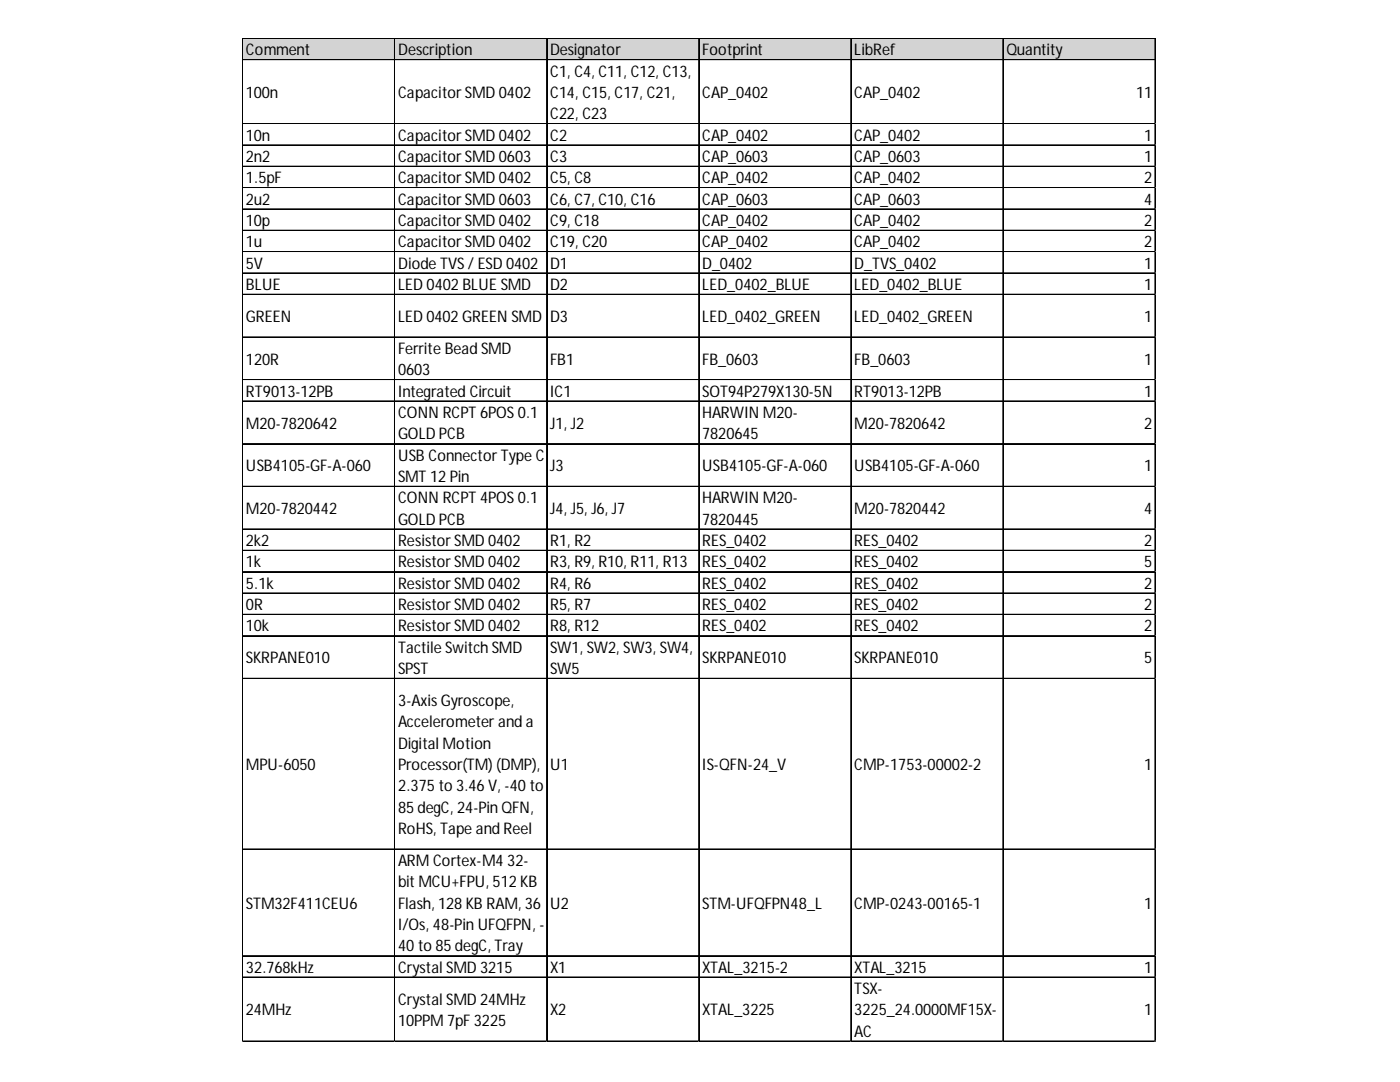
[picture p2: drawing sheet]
<svg xmlns="http://www.w3.org/2000/svg" width="279mm" height="216mm" viewBox="0 0 279 216" stroke-linecap="round" stroke-linejoin="round" font-family="sans-serif">
<defs><g id="words">
<g font-size="3.2">
<text x="49.1" y="11">Comment</text>
<text x="79.4" y="11">Description</text>
<text x="109.8" y="11">Designator</text>
<text x="140.1" y="11">Footprint</text>
<text x="170.5" y="11">LibRef</text>
<text x="200.8" y="11">Quantity</text>
<text x="109.8" y="15.3">C1, C4, C11, C12, C13,</text>
<text x="49.1" y="19.5">100n</text>
<text x="79.4" y="19.5">CapacitorSMD 0402</text>
<text x="109.8" y="19.5">C14, C15, C17, C21,</text>
<text x="109.8" y="23.8">C22, C23</text>
<text x="140.1" y="19.5">CAP_0402</text>
<text x="170.5" y="19.5">CAP_0402</text>
<text x="226.8" y="19.5">11</text>
<text x="49.1" y="28">10n</text>
<text x="79.4" y="28">CapacitorSMD 0402</text>
<text x="109.8" y="28">C2</text>
<text x="140.1" y="28">CAP_0402</text>
<text x="170.5" y="28">CAP_0402</text>
<text x="228.4" y="28">1</text>
<text x="49.1" y="32.3">2n2</text>
<text x="79.4" y="32.3">CapacitorSMD 0603</text>
<text x="109.8" y="32.3">C3</text>
<text x="140.1" y="32.3">CAP_0603</text>
<text x="170.5" y="32.3">CAP_0603</text>
<text x="228.4" y="32.3">1</text>
<text x="49.1" y="36.6">1.5pF</text>
<text x="49.1" y="40.8">2u2</text>
<text x="79.4" y="36.6">CapacitorSMD 0402</text>
<text x="79.4" y="40.8">CapacitorSMD 0603</text>
<text x="109.8" y="36.6">C5, C8</text>
<text x="109.8" y="40.8">C6, C7, C10, C16</text>
<text x="140.1" y="36.6">CAP_0402</text>
<text x="140.1" y="40.8">CAP_0603</text>
<text x="170.5" y="36.6">CAP_0402</text>
<text x="170.5" y="40.8">CAP_0603</text>
<text x="228.4" y="36.6">2</text>
<text x="228.4" y="40.8">4</text>
<text x="49.1" y="45.1">10p</text>
<text x="79.4" y="45.1">CapacitorSMD 0402</text>
<text x="109.8" y="45.1">C9, C18</text>
<text x="140.1" y="45.1">CAP_0402</text>
<text x="170.5" y="45.1">CAP_0402</text>
<text x="228.4" y="45.1">2</text>
<text x="49.1" y="49.3">1u</text>
<text x="49.1" y="53.6">5V</text>
<text x="79.4" y="49.3">CapacitorSMD 0402</text>
<text x="79.4" y="53.6">Diode TVS/ ESD 0402</text>
<text x="109.8" y="49.3">C19, C20</text>
<text x="109.8" y="53.6">D1</text>
<text x="140.1" y="49.3">CAP_0402</text>
<text x="140.1" y="53.6">D_0402</text>
<text x="170.5" y="49.3">CAP_0402</text>
<text x="170.5" y="53.6">D_TVS_0402</text>
<text x="228.4" y="49.3">2</text>
<text x="228.4" y="53.6">1</text>
<text x="49.1" y="57.8">BLUE</text>
<text x="79.4" y="57.8">LED 0402 BLUE SMD</text>
<text x="109.8" y="57.8">D2</text>
<text x="140.1" y="57.8">LED_0402_BLUE</text>
<text x="170.5" y="57.8">LED_0402_BLUE</text>
<text x="228.4" y="57.8">1</text>
<text x="49.1" y="64.2">GREEN</text>
<text x="79.4" y="64.2">LED 0402 GREEN SMD</text>
<text x="109.8" y="64.2">D3</text>
<text x="140.1" y="64.2">LED_0402_GREEN</text>
<text x="170.5" y="64.2">LED_0402_GREEN</text>
<text x="228.4" y="64.2">1</text>
<text x="79.4" y="70.6">Ferrite Bead SMD</text>
<text x="49.1" y="72.7">120R</text>
<text x="79.4" y="74.9">0603</text>
<text x="109.8" y="72.7">FB1</text>
<text x="140.1" y="72.7">FB_0603</text>
<text x="170.5" y="72.7">FB_0603</text>
<text x="228.4" y="72.7">1</text>
<text x="49.1" y="79.1">RT9013-12PB</text>
<text x="79.4" y="79.1">Integrated Circuit</text>
<text x="79.4" y="83.4">CONN RCPT 6POS0.1</text>
<text x="109.8" y="79.1">IC1</text>
<text x="140.1" y="79.1">SOT94P279X130-5N</text>
<text x="140.1" y="83.4">HARWIN M20-</text>
<text x="170.5" y="79.1">RT9013-12PB</text>
<text x="228.4" y="79.1">1</text>
<text x="49.1" y="85.5">M20-7820642</text>
<text x="79.4" y="87.6">GOLD PCB</text>
<text x="109.8" y="85.5">J1, J2</text>
<text x="140.1" y="87.6">7820645</text>
<text x="170.5" y="85.5">M20-7820642</text>
<text x="228.4" y="85.5">2</text>
<text x="49.1" y="94">USB4105-GF-A-060</text>
<text x="79.4" y="91.9">USB ConnectorType C</text>
<text x="109.8" y="94">J3</text>
<text x="140.1" y="94">USB4105-GF-A-060</text>
<text x="170.5" y="94">USB4105-GF-A-060</text>
<text x="228.4" y="94">1</text>
<text x="79.4" y="96.2">SMT 12 Pin</text>
<text x="79.4" y="100.4">CONN RCPT 4POS0.1</text>
<text x="140.1" y="100.4">HARWIN M20-</text>
<text x="49.1" y="102.5">M20-7820442</text>
<text x="79.4" y="104.7">GOLD PCB</text>
<text x="109.8" y="102.5">J4, J5, J6, J7</text>
<text x="140.1" y="104.7">7820445</text>
<text x="170.5" y="102.5">M20-7820442</text>
<text x="228.4" y="102.5">4</text>
<text x="49.1" y="108.9">2k2</text>
<text x="49.1" y="113.2">1k</text>
<text x="79.4" y="108.9">ResistorSMD 0402</text>
<text x="79.4" y="113.2">ResistorSMD 0402</text>
<text x="109.8" y="108.9">R1, R2</text>
<text x="109.8" y="113.2">R3, R9, R10, R11, R13</text>
<text x="140.1" y="108.9">RES_0402</text>
<text x="140.1" y="113.2">RES_0402</text>
<text x="170.5" y="108.9">RES_0402</text>
<text x="170.5" y="113.2">RES_0402</text>
<text x="228.4" y="108.9">2</text>
<text x="228.4" y="113.2">5</text>
<text x="49.1" y="117.4">5.1k</text>
<text x="79.4" y="117.4">ResistorSMD 0402</text>
<text x="109.8" y="117.4">R4, R6</text>
<text x="140.1" y="117.4">RES_0402</text>
<text x="170.5" y="117.4">RES_0402</text>
<text x="228.4" y="117.4">2</text>
<text x="49.1" y="121.7">0R</text>
<text x="49.1" y="126">10k</text>
<text x="79.4" y="121.7">ResistorSMD 0402</text>
<text x="79.4" y="126">ResistorSMD 0402</text>
<text x="109.8" y="121.7">R5, R7</text>
<text x="109.8" y="126">R8, R12</text>
<text x="140.1" y="121.7">RES_0402</text>
<text x="140.1" y="126">RES_0402</text>
<text x="170.5" y="121.7">RES_0402</text>
<text x="170.5" y="126">RES_0402</text>
<text x="228.4" y="121.7">2</text>
<text x="228.4" y="126">2</text>
<text x="79.4" y="130.2">Tactile Switch SMD</text>
<text x="109.8" y="130.2">SW1, SW2, SW3, SW4,</text>
<text x="49.1" y="132.3">SKRPANE010</text>
<text x="79.4" y="134.5">SPST</text>
<text x="109.8" y="134.5">SW5</text>
<text x="140.1" y="132.3">SKRPANE010</text>
<text x="170.5" y="132.3">SKRPANE010</text>
<text x="228.4" y="132.3">5</text>
<text x="79.4" y="140.9">3-Axis Gyroscope,</text>
<text x="79.4" y="145.1">Accelerometer and a</text>
<text x="79.4" y="149.4">Digital Motion</text>
<text x="49.1" y="153.6">MPU-6050</text>
<text x="79.4" y="153.6">Processor(TM) (DMP),</text>
<text x="109.8" y="153.6">U1</text>
<text x="140.1" y="153.6">IS-QFN-24_V</text>
<text x="170.5" y="153.6">CMP-1753-00002-2</text>
<text x="228.4" y="153.6">1</text>
<text x="79.4" y="157.9">2.375 to 3.46 V, -40 to</text>
<text x="79.4" y="162.2">85 degC, 24-Pin QFN,</text>
<text x="79.4" y="166.4">RoHS, Tape and Reel</text>
<text x="79.4" y="172.8">ARM Cortex-M4 32-</text>
<text x="79.4" y="177.1">bit MCU+FPU, 512 KB</text>
<text x="49.1" y="181.3">STM32F411CEU6</text>
<text x="79.4" y="181.3">Flash, 128 KB RAM, 36</text>
<text x="79.4" y="185.6">I/Os, 48-Pin UFQFPN, -</text>
<text x="109.8" y="181.3">U2</text>
<text x="140.1" y="181.3">STM-UFQFPN48_L</text>
<text x="170.5" y="181.3">CMP-0243-00165-1</text>
<text x="228.4" y="181.3">1</text>
<text x="79.4" y="189.8">40 to 85 degC, Tray</text>
<text x="49.1" y="194.1">32.768kHz</text>
<text x="79.4" y="194.1">Crystal SMD 3215</text>
<text x="109.8" y="194.1">X1</text>
<text x="140.1" y="194.1">XTAL_3215-2</text>
<text x="170.5" y="194.1">XTAL_3215</text>
<text x="228.4" y="194.1">1</text>
<text x="49.1" y="202.6">24MHz</text>
<text x="79.4" y="200.5">Crystal SMD 24MHz</text>
<text x="109.8" y="202.6">X2</text>
<text x="140.1" y="202.6">XTAL_3225</text>
<text x="170.5" y="198.3">TSX-</text>
<text x="170.5" y="202.6">3225_24.0000MF15X-</text>
<text x="228.4" y="202.6">1</text>
<text x="79.4" y="204.7">10PPM7pF 3225</text>
<text x="170.5" y="206.9">AC</text>
</g>
</g></defs>
<path d="M48.5 7.7h182.2v4.4h-182.2z" fill="#d3d3d3"/>
<g fill="none" stroke="#000" stroke-width=".2">
<path d="M48.4 7.6v200.3M48.5 7.6v200.3M48.6 7.6h182.1M48.6 7.7h182.1M48.6 11.9h182.1M48.6 12h182.1M78.7 7.8v200.1M78.8 7.8v200.1M109.1 7.8v200.1M109.2 7.8v200.1M139.4 7.8v200.1M139.5 7.8v200.1"/>
<path d="M169.8 7.8v200.1M169.9 7.8v200.1M200.1 7.8v200.1M200.2 7.8v200.1M230.5 7.8v200.1M230.6 7.8v200.1M48.6 24.6h182.1M48.6 24.7h182.1M48.6 28.9h182.1M48.6 29h182.1M48.6 33.2h182.1M48.6 37.4h182.1"/>
<path d="M48.6 37.5h182.1M48.6 41.7h182.1M48.6 41.8h182.1M48.6 45.9h182.1M48.6 46h182.1M48.6 50.2h182.1M48.6 50.3h182.1M48.6 54.4h182.1M48.6 54.5h182.1M48.6 58.7h182.1M48.6 58.8h182.1M48.6 67.2h182.1"/>
<path d="M48.6 67.3h182.1M48.6 75.7h182.1M48.6 75.8h182.1M48.6 80h182.1M48.6 80.1h182.1M48.6 88.5h182.1M48.6 88.6h182.1M48.6 97h182.1M48.6 97.1h182.1M48.6 105.5h182.1M48.6 105.6h182.1M48.6 109.8h182.1"/>
<path d="M48.6 109.9h182.1M48.6 114.1h182.1M48.6 118.3h182.1M48.6 118.4h182.1M48.6 122.6h182.1M48.6 122.7h182.1M48.6 126.8h182.1M48.6 126.9h182.1M48.6 135.3h182.1M48.6 135.4h182.1M48.6 169.4h182.1M48.6 169.5h182.1"/>
<path d="M48.6 190.7h182.1M48.6 190.8h182.1M48.6 194.9h182.1M48.6 195h182.1M48.6 207.7h182.1M48.6 207.8h182.1"/>
</g>
<path d="M48.4 207.9h.1" fill="none" stroke="#e0e0e0" stroke-width=".2"/>
<path d="M48.4 207.9h.2z" fill="#e0e0e0"/>
<path d="M78.7 207.9h.1" fill="none" stroke="#e0e0e0" stroke-width=".2"/>
<path d="M78.7 207.9h.2z" fill="#e0e0e0"/>
<path d="M109.1 207.9h.1" fill="none" stroke="#e0e0e0" stroke-width=".2"/>
<path d="M109.1 207.9h.2z" fill="#e0e0e0"/>
<path d="M139.4 207.9h.1" fill="none" stroke="#e0e0e0" stroke-width=".2"/>
<path d="M139.4 207.9h.2z" fill="#e0e0e0"/>
<path d="M169.8 207.9h.1" fill="none" stroke="#e0e0e0" stroke-width=".2"/>
<path d="M169.8 207.9h.2z" fill="#e0e0e0"/>
<path d="M200.1 207.9h.1" fill="none" stroke="#e0e0e0" stroke-width=".2"/>
<path d="M200.1 207.9h.2z" fill="#e0e0e0"/>
<path d="M230.5 207.9h.1" fill="none" stroke="#e0e0e0" stroke-width=".2"/>
<path d="M230.5 207.9h.2z" fill="#e0e0e0"/>
<path d="M230.7 24.6h.1" fill="none" stroke="#e0e0e0" stroke-width=".2"/>
<path d="M230.7 24.6v.2z" fill="#e0e0e0"/>
<path d="M230.7 28.9h.1" fill="none" stroke="#e0e0e0" stroke-width=".2"/>
<path d="M230.7 28.9v.2z" fill="#e0e0e0"/>
<path d="M230.7 33.2h.1" fill="none" stroke="#e0e0e0" stroke-width=".2"/>
<path d="M230.7 33.2v.1z" fill="#e0e0e0"/>
<path d="M230.7 37.4h.1" fill="none" stroke="#e0e0e0" stroke-width=".2"/>
<path d="M230.7 37.4v.2z" fill="#e0e0e0"/>
<path d="M230.7 41.7h.1" fill="none" stroke="#e0e0e0" stroke-width=".2"/>
<path d="M230.7 41.7v.2z" fill="#e0e0e0"/>
<path d="M230.7 45.9h.1" fill="none" stroke="#e0e0e0" stroke-width=".2"/>
<path d="M230.7 45.9v.2z" fill="#e0e0e0"/>
<path d="M230.7 50.2h.1" fill="none" stroke="#e0e0e0" stroke-width=".2"/>
<path d="M230.7 50.2v.2z" fill="#e0e0e0"/>
<path d="M230.7 54.4h.1" fill="none" stroke="#e0e0e0" stroke-width=".2"/>
<path d="M230.7 54.4v.2z" fill="#e0e0e0"/>
<path d="M230.7 58.7h.1" fill="none" stroke="#e0e0e0" stroke-width=".2"/>
<path d="M230.7 58.7v.2z" fill="#e0e0e0"/>
<path d="M230.7 67.2h.1" fill="none" stroke="#e0e0e0" stroke-width=".2"/>
<path d="M230.7 67.2v.2z" fill="#e0e0e0"/>
<path d="M230.7 75.7h.1" fill="none" stroke="#e0e0e0" stroke-width=".2"/>
<path d="M230.7 75.7v.2z" fill="#e0e0e0"/>
<path d="M230.7 80h.1" fill="none" stroke="#e0e0e0" stroke-width=".2"/>
<path d="M230.7 80v.2z" fill="#e0e0e0"/>
<path d="M230.7 88.5h.1" fill="none" stroke="#e0e0e0" stroke-width=".2"/>
<path d="M230.7 88.5v.2z" fill="#e0e0e0"/>
<path d="M230.7 97h.1" fill="none" stroke="#e0e0e0" stroke-width=".2"/>
<path d="M230.7 97v.2z" fill="#e0e0e0"/>
<path d="M230.7 105.5h.1" fill="none" stroke="#e0e0e0" stroke-width=".2"/>
<path d="M230.7 105.5v.2z" fill="#e0e0e0"/>
<path d="M230.7 109.8h.1" fill="none" stroke="#e0e0e0" stroke-width=".2"/>
<path d="M230.7 109.8v.2z" fill="#e0e0e0"/>
<path d="M230.7 114.1h.1" fill="none" stroke="#e0e0e0" stroke-width=".2"/>
<path d="M230.7 114.1v.1z" fill="#e0e0e0"/>
<path d="M230.7 118.3h.1" fill="none" stroke="#e0e0e0" stroke-width=".2"/>
<path d="M230.7 118.3v.2z" fill="#e0e0e0"/>
<path d="M230.7 122.6h.1" fill="none" stroke="#e0e0e0" stroke-width=".2"/>
<path d="M230.7 122.6v.1z" fill="#e0e0e0"/>
<path d="M230.7 126.8h.1" fill="none" stroke="#e0e0e0" stroke-width=".2"/>
<path d="M230.7 126.8v.2z" fill="#e0e0e0"/>
<path d="M230.7 135.3h.1" fill="none" stroke="#e0e0e0" stroke-width=".2"/>
<path d="M230.7 135.3v.2z" fill="#e0e0e0"/>
<path d="M230.7 169.4h.1" fill="none" stroke="#e0e0e0" stroke-width=".2"/>
<path d="M230.7 169.4v.2z" fill="#e0e0e0"/>
<path d="M230.7 190.7h.1" fill="none" stroke="#e0e0e0" stroke-width=".2"/>
<path d="M230.7 190.7v.2z" fill="#e0e0e0"/>
<path d="M230.7 194.9h.1" fill="none" stroke="#e0e0e0" stroke-width=".2"/>
<path d="M230.7 194.9v.2z" fill="#e0e0e0"/>
<path d="M230.7 207.7h.1" fill="none" stroke="#e0e0e0" stroke-width=".2"/>
<path d="M230.7 207.7v.2z" fill="#e0e0e0"/>
<use href="#words"/>
</svg>
